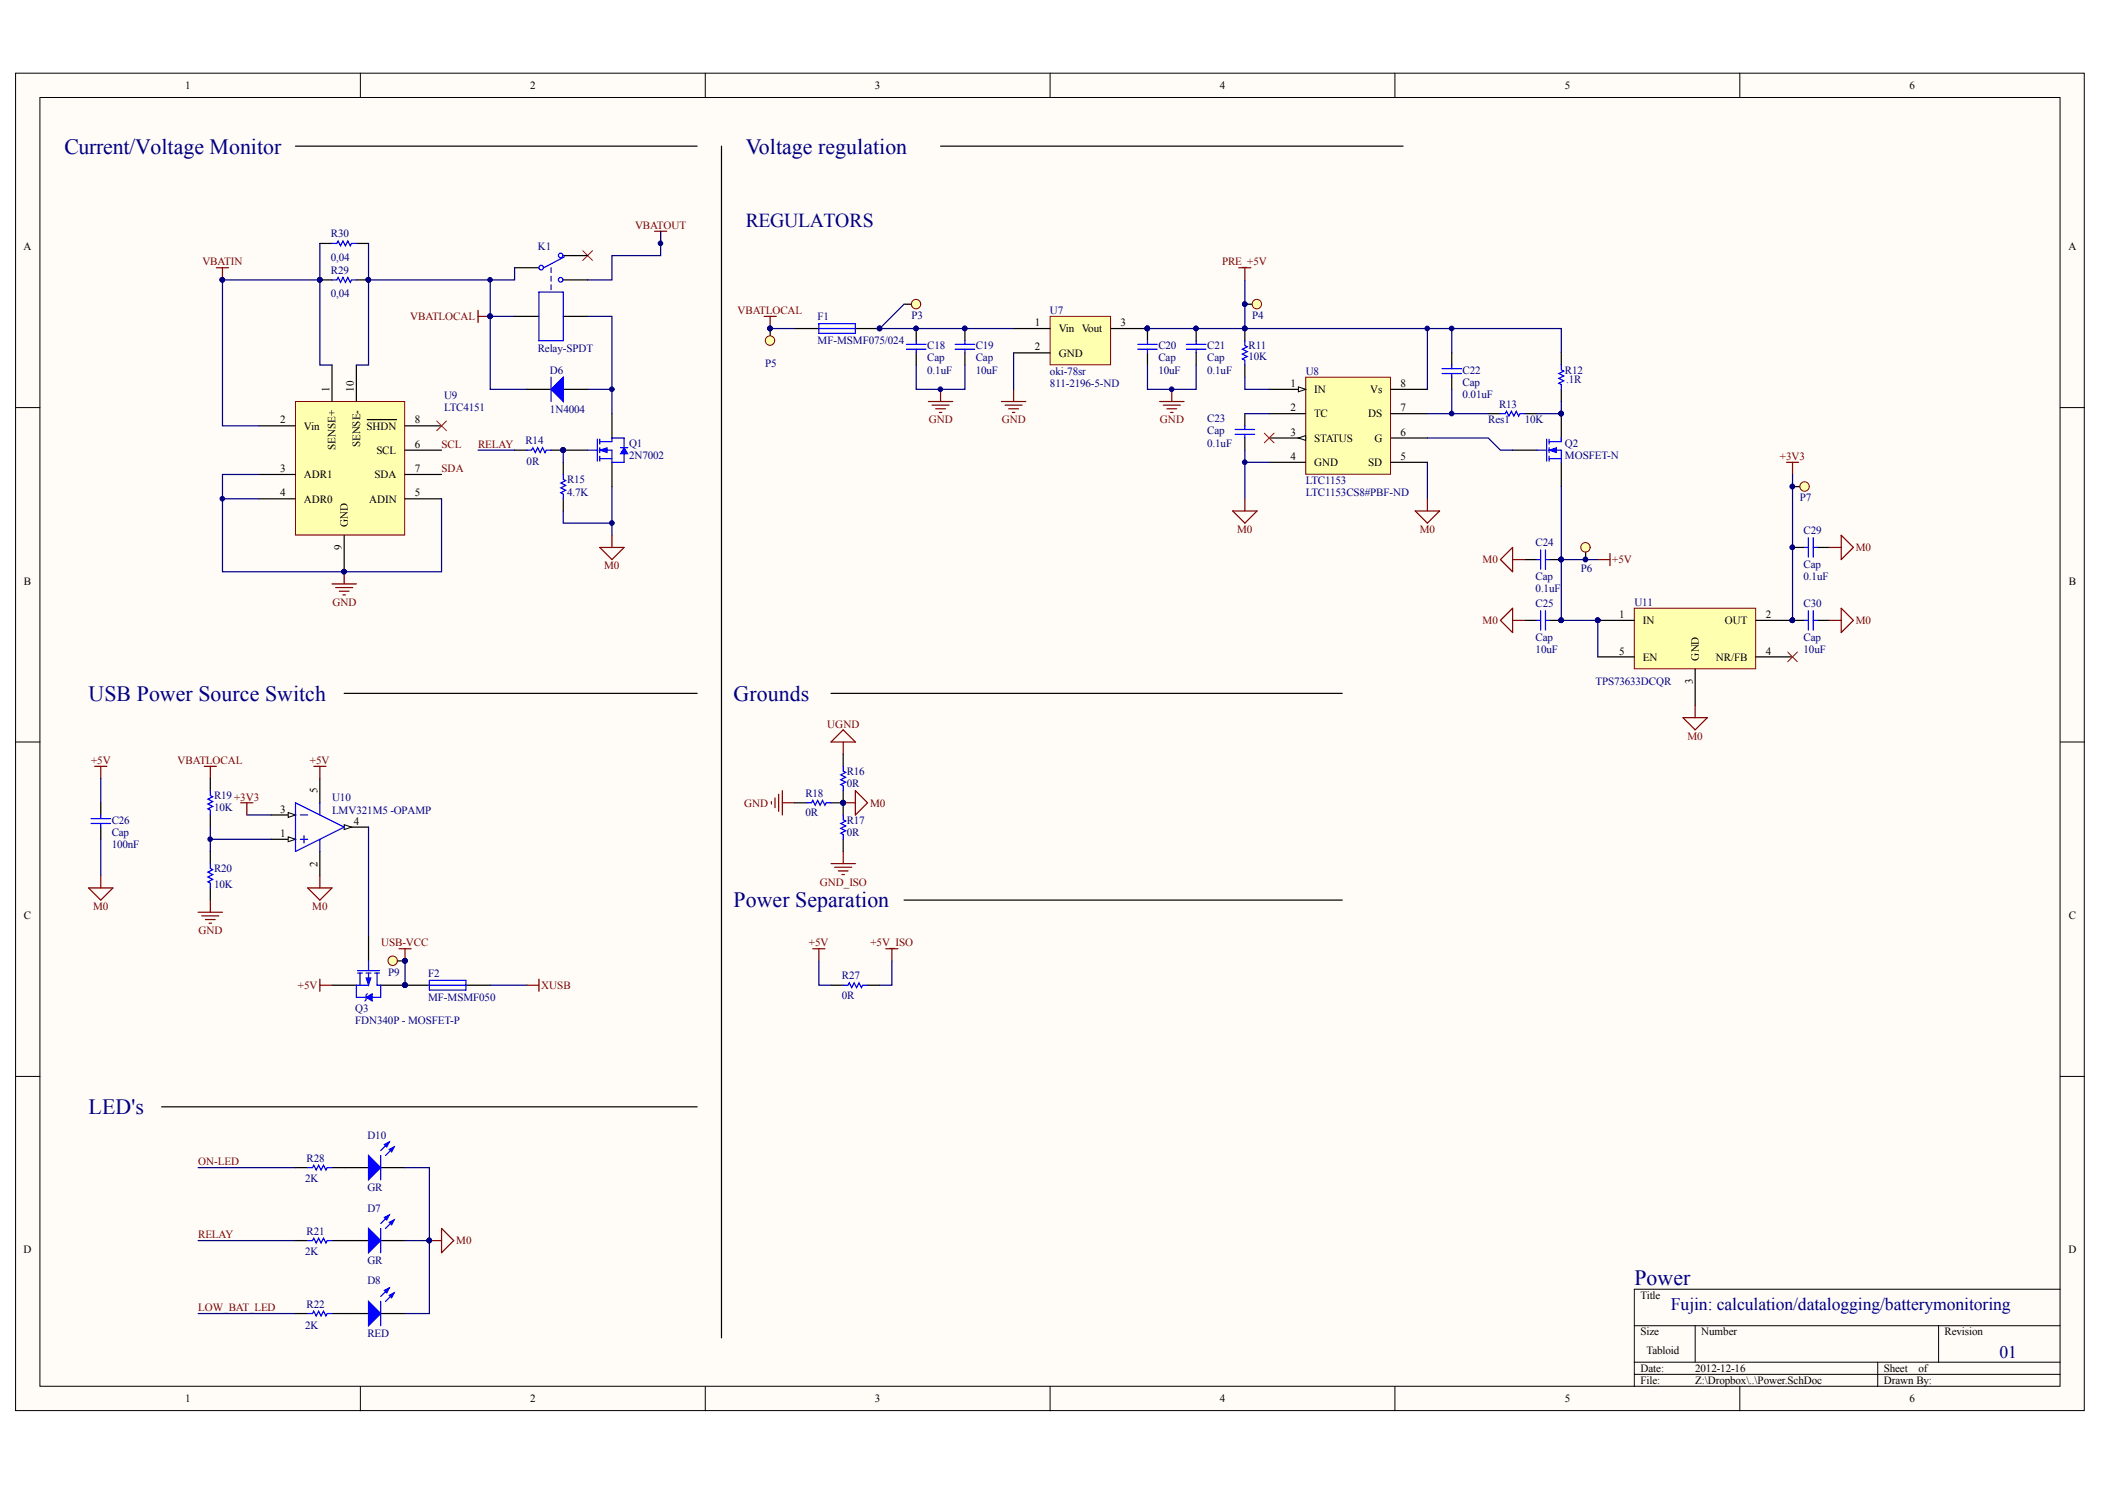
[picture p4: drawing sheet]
<svg xmlns="http://www.w3.org/2000/svg" width="297mm" height="210mm" viewBox="0 0 297 210" stroke-linecap="round" stroke-linejoin="round" font-family="sans-serif">
<defs><g id="words">
<g font-size="3.1" fill="#000080">
<text x="9.1" y="21.7">Current/Voltage Monitor</text>
<text x="105.2" y="21.7">Voltage regulation</text>
<text x="12.5" y="98.8">USB Power Source Switch</text>
<text x="103.5" y="98.8">Grounds</text>
<text x="103.5" y="128">Power Separation</text>
<text x="12.5" y="157.2">LED's</text>
<text x="230.6" y="181.2">Power</text>
</g>
<text font-size="2.8" fill="#000080" x="105.2" y="32">REGULATORS</text>
<g font-size="2.5" fill="#000080">
<text x="235.8" y="184.8">Fujin: calculation/datalogging/batterymonitoring</text>
<text x="282.1" y="191.6">01</text>
</g>
<g font-size="1.6">
<text x="26.2" y="12.5">1</text>
<text x="74.8" y="12.5">2</text>
<text x="123.5" y="12.5">3</text>
<text x="172.1" y="12.5">4</text>
<text x="220.8" y="12.5">5</text>
<text x="269.5" y="12.5">6</text>
<text x="3.3" y="35.3">A</text>
<text x="291.9" y="35.3">A</text>
<text x="146" y="46">1</text>
<text x="149.4" y="46.8">Vin Vout</text>
<text x="158.1" y="46">3</text>
<text x="146" y="49.4">2</text>
<text x="149.4" y="50.3">GND</text>
<text x="39.5" y="59.7">2</text>
<text x="46.5" y="55.2" transform="rotate(-90 46.5 55.2)">1</text>
<text x="49.9" y="55.2" transform="rotate(-90 49.9 55.2)">10</text>
<text x="58.5" y="59.7">8</text>
<text x="182.1" y="54.6">1</text>
<text x="182.1" y="58">2</text>
<text x="185.4" y="55.5">IN</text>
<text x="185.4" y="58.9">TC</text>
<text x="193.1" y="58.9">DS</text>
<text x="193.3" y="55.5">Vs</text>
<text x="197.6" y="58">7</text>
<text x="197.6" y="54.6">8</text>
<text x="42.9" y="60.6">Vin</text>
<text x="47.4" y="63.4" transform="rotate(-90 47.4 63.4)">SENSE+</text>
<text x="50.8" y="63.1" transform="rotate(-90 50.8 63.1)">SENSE-</text>
<text x="51.7" y="60.6">SHDN</text>
<text x="53.1" y="64">SCL</text>
<text x="58.5" y="63.2">6</text>
<text x="182.1" y="61.4">3</text>
<text x="182.1" y="64.9">4</text>
<text x="185.4" y="62.3">STATUS</text>
<text x="185.4" y="65.8">GND</text>
<text x="193.1" y="65.8">SD</text>
<text x="194" y="62.3">G</text>
<text x="197.6" y="64.9">5</text>
<text x="197.6" y="61.4">6</text>
<text x="39.5" y="66.6">3</text>
<text x="39.5" y="70">4</text>
<text x="42.9" y="67.4">ADR1</text>
<text x="42.9" y="70.9">ADR0</text>
<text x="52.1" y="70.9">ADIN</text>
<text x="52.9" y="67.4">SDA</text>
<text x="58.5" y="66.6">7</text>
<text x="58.5" y="70">5</text>
<text x="48.2" y="77.7" transform="rotate(-90 48.2 77.7)">9</text>
<text x="49.1" y="74.3" transform="rotate(-90 49.1 74.3)">GND</text>
<text x="3.4" y="82.5">B</text>
<text x="291.9" y="82.5">B</text>
<text x="228.5" y="87.2">1</text>
<text x="231.8" y="88">IN</text>
<text x="243.4" y="88">OUT</text>
<text x="249.2" y="87.2">2</text>
<text x="228.5" y="92.3">5</text>
<text x="231.8" y="93.2">EN</text>
<text x="239.7" y="93.2" transform="rotate(-90 239.7 93.2)">GND</text>
<text x="242.1" y="93.2">NR/FB</text>
<text x="249.2" y="92.3">4</text>
<text x="238.9" y="96.5" transform="rotate(-90 238.9 96.5)">3</text>
<text x="44.8" y="111.9" transform="rotate(-90 44.8 111.9)">5</text>
<text x="39.5" y="118">1</text>
<text x="39.5" y="114.6">3</text>
<text x="49.9" y="116.4">4</text>
<text x="44.8" y="122.3" transform="rotate(-90 44.8 122.3)">2</text>
<text x="3.4" y="129.6">C</text>
<text x="291.9" y="129.6">C</text>
<text x="3.3" y="176.8">D</text>
<text x="291.9" y="176.8">D</text>
<text x="231.5" y="183.2">Title</text>
<text x="231.5" y="188.4">Size</text>
<text x="232.3" y="191">Tabloid</text>
<text x="240.1" y="188.4">Number</text>
<text x="274.4" y="188.4">Revision</text>
<text x="26.2" y="197.8">1</text>
<text x="74.8" y="197.8">2</text>
<text x="123.5" y="197.8">3</text>
<text x="172.1" y="197.8">4</text>
<text x="220.8" y="197.8">5</text>
<text x="231.5" y="193.5">Date:</text>
<text x="231.5" y="195.3">File:</text>
<text x="239.2" y="193.5">2012-12-16</text>
<text x="239.2" y="195.3">Z:\Dropbox\..\Power.SchDoc</text>
<text x="265.8" y="193.5">Sheet</text>
<text x="265.8" y="195.3">Drawn By:</text>
<text x="269.5" y="197.8">6</text>
<text x="270.7" y="193.5">of</text>
</g>
<g font-size="1.6" fill="#000080">
<text x="46.7" y="33.5">R30</text>
<text x="75.9" y="35.2">K1</text>
<text x="46.7" y="36.8">0,04</text>
<text x="46.7" y="41.9">0,04</text>
<text x="46.7" y="38.6">R29</text>
<text x="115.4" y="45.2">F1</text>
<text x="128.6" y="45">P3</text>
<text x="148.2" y="44.3">U7</text>
<text x="176.7" y="45">P4</text>
<text x="75.9" y="49.6">Relay-SPDT</text>
<text x="77.6" y="52.7">D6</text>
<text x="108" y="51.8">P5</text>
<text x="115.4" y="48.6">MF-MSMF075/024</text>
<text x="130.8" y="52.7">0.1uF</text>
<text x="130.8" y="49.3">C18</text>
<text x="130.8" y="51">Cap</text>
<text x="137.7" y="52.7">10uF</text>
<text x="137.7" y="49.3">C19</text>
<text x="137.7" y="51">Cap</text>
<text x="148.2" y="52.9">oki-78sr</text>
<text x="163.5" y="52.7">10uF</text>
<text x="163.5" y="49.3">C20</text>
<text x="163.5" y="51">Cap</text>
<text x="170.3" y="52.7">0.1uF</text>
<text x="170.3" y="49.3">C21</text>
<text x="170.3" y="51">Cap</text>
<text x="176.2" y="50.8">10K</text>
<text x="176.2" y="49.3">R11</text>
<text x="184.2" y="52.9">U8</text>
<text x="206.4" y="52.7">C22</text>
<text x="220.8" y="52.7">R12</text>
<text x="62.7" y="56.3">U9</text>
<text x="62.7" y="58">LTC4151</text>
<text x="77.6" y="58.2">1N4004</text>
<text x="148.2" y="54.6">811-2196-5-ND</text>
<text x="170.3" y="59.6">C23</text>
<text x="206.4" y="56.1">0.01uF</text>
<text x="206.4" y="54.4">Cap</text>
<text x="210" y="59.7">Res1</text>
<text x="211.5" y="57.5">R13</text>
<text x="215.2" y="59.7">10K</text>
<text x="221" y="54.1">.1R</text>
<text x="74.1" y="62.6">R14</text>
<text x="74.3" y="65.6">0R</text>
<text x="88.8" y="63">Q1</text>
<text x="88.8" y="64.7">2N7002</text>
<text x="170.3" y="63">0.1uF</text>
<text x="170.3" y="61.3">Cap</text>
<text x="220.8" y="63">Q2</text>
<text x="220.8" y="64.7">MOSFET-N</text>
<text x="80" y="70">4.7K</text>
<text x="80" y="68.2">R15</text>
<text x="184.2" y="70">LTC1153CS8#PBF-ND</text>
<text x="184.2" y="68.3">LTC1153</text>
<text x="254" y="70.7">P7</text>
<text x="216.7" y="77.1">C24</text>
<text x="254.5" y="75.3">C29</text>
<text x="216.7" y="83.6">0.1uF</text>
<text x="216.7" y="81.9">Cap</text>
<text x="223.1" y="80.7">P6</text>
<text x="254.5" y="81.9">0.1uF</text>
<text x="254.5" y="80.1">Cap</text>
<text x="216.7" y="85.6">C25</text>
<text x="230.6" y="85.5">U11</text>
<text x="254.5" y="85.6">C30</text>
<text x="216.7" y="92.2">10uF</text>
<text x="216.7" y="90.4">Cap</text>
<text x="254.5" y="92.2">10uF</text>
<text x="254.5" y="90.4">Cap</text>
<text x="225.1" y="96.6">TPS73633DCQR</text>
<text x="30.2" y="112.7">R19 +3V3</text>
<text x="46.9" y="112.9">U10</text>
<text x="113.6" y="112.4">R18</text>
<text x="119.5" y="111">0R</text>
<text x="119.5" y="109.3">R16</text>
<text x="15.8" y="119.6">100nF</text>
<text x="15.8" y="116.2">C26</text>
<text x="15.8" y="117.9">Cap</text>
<text x="30.2" y="114.5">10K</text>
<text x="46.9" y="114.8">LMV321M5 -OPAMP</text>
<text x="113.6" y="115.1">0R</text>
<text x="119.5" y="117.9">0R</text>
<text x="119.5" y="116.2">R17</text>
<text x="30.2" y="125.3">10K</text>
<text x="30.2" y="123">R20</text>
<text x="54.8" y="137.6">P9</text>
<text x="60.4" y="137.8">F2</text>
<text x="50.1" y="142.8">Q3</text>
<text x="60.4" y="141.2">MF-MSMF050</text>
<text x="118.8" y="140.9">0R</text>
<text x="118.8" y="138.1">R27</text>
<text x="50.1" y="144.5">FDN340P - MOSFET-P</text>
<text x="51.8" y="160.6">D10</text>
<text x="43.1" y="166.8">2K</text>
<text x="43.3" y="163.9">R28</text>
<text x="51.8" y="168">GR</text>
<text x="51.8" y="170.9">D7</text>
<text x="43.1" y="177.1">2K</text>
<text x="43.3" y="174.2">R21</text>
<text x="51.8" y="178.3">GR</text>
<text x="43.3" y="184.5">R22</text>
<text x="51.8" y="181.2">D8</text>
<text x="43.1" y="187.5">2K</text>
<text x="51.8" y="188.6">RED</text>
</g>
<g font-size="1.6" fill="#800000">
<text x="89.6" y="32.3">VBATOUT</text>
<text x="28.6" y="37.4">VBATIN</text>
<text x="172.5" y="37.4">PRE_+5V</text>
<text x="57.9" y="45.2">VBATLOCAL</text>
<text x="104.1" y="44.3">VBATLOCAL</text>
<text x="131.1" y="59.7">GND</text>
<text x="141.4" y="59.7">GND</text>
<text x="163.7" y="59.7">GND</text>
<text x="62.3" y="63.2">SCL</text>
<text x="67.5" y="63.2">RELAY</text>
<text x="251.2" y="64.9">+3V3</text>
<text x="62.3" y="66.6">SDA</text>
<text x="174.6" y="75.2">M0</text>
<text x="200.3" y="75.2">M0</text>
<text x="261.9" y="77.7">M0</text>
<text x="85.3" y="80.3">M0</text>
<text x="209.2" y="79.5">M0</text>
<text x="227.5" y="79.5">+5V</text>
<text x="46.9" y="85.5">GND</text>
<text x="209.2" y="88">M0</text>
<text x="261.9" y="88">M0</text>
<text x="12.8" y="107.8">+5V</text>
<text x="25.1" y="107.8">VBATLOCAL</text>
<text x="43.7" y="107.8">+5V</text>
<text x="116.7" y="102.6">UGND</text>
<text x="238.1" y="104.3">M0</text>
<text x="105" y="113.8">GND</text>
<text x="122.8" y="113.8">M0</text>
<text x="115.7" y="124.9">GND_ISO</text>
<text x="13.1" y="128.3">M0</text>
<text x="28" y="131.8">GND</text>
<text x="44.1" y="128.3">M0</text>
<text x="53.8" y="133.5">USB-VCC</text>
<text x="114.2" y="133.5">+5V</text>
<text x="122.8" y="133.5">+5V_ISO</text>
<text x="42" y="139.5">+5V</text>
<text x="76.4" y="139.5">XUSB</text>
<text x="28" y="164.4">ON-LED</text>
<text x="28" y="174.7">RELAY</text>
<text x="64.4" y="175.5">M0</text>
<text x="28" y="185">LOW_BAT_LED</text>
</g>
</g></defs>
<g fill="#fffcf8" stroke="#000" stroke-width=".14">
<path d="M2.2 10.3h291.9v188.7h-291.9z"/>
<path d="M5.6 13.8h285.1v181.8h-285.1z"/>
</g>
<g fill="none" stroke="#000" stroke-width=".14">
<path d="M50.9 10.3v3.5M99.5 10.3v3.5M148.2 10.3v3.5M196.8 10.3v3.5M245.5 10.3v3.5M2.2 57.5h3.4M290.7 57.5h3.5M2.2 104.7h3.4M290.7 104.7h3.5M2.2 151.8h3.4M290.7 151.8h3.5M50.9 195.6v3.4"/>
<path d="M99.5 195.6v3.4M148.2 195.6v3.4M196.8 195.6v3.4M230.6 187h60.1M230.6 192.2h60.1M230.6 193.9h60.1M239.2 187v5.2M245.5 195.6v3.4M265 192.2v3.4M273.6 187v5.2M290.7 181.9h-60.1v13.7"/>
</g>
<path d="M41.7 56.6h15.4v18.9h-15.4z" fill="#ffffb0" stroke="#800000" stroke-width=".14"/>
<g fill="none" stroke="#000" stroke-width=".17">
<path d="M41.7 20.6h56.7M101.8 20.6v168.1M132.7 20.6h65.3M46.9 51.5v5.1M50.3 51.5v5.1M51.8 59.2h4.2M36.5 60.1h5.2M36.5 66.9h5.2M36.5 70.4h5.2M48.6 75.5v5.2M57.2 60.1h5.1M57.2 66.9h5.1"/>
<path d="M57.2 70.4h5.1M57.2 63.5h5.1M29.7 109.8v1.7M29.7 115v1.7M38.3 118.4h3.4M29.7 120.1v1.7M29.7 125.3v1.7M45.1 120.1v3.4M57.2 139h3.4M65.7 139h3.5M22.8 156.1h75.6M41.7 175h1.7"/>
<path d="M46.9 175h5.1M53.7 175h3.5M41.7 185.3h1.7M46.9 185.3h5.1M53.7 185.3h3.5"/>
</g>
<g fill="#000080" stroke="#000080" stroke-width=".14">
<circle cx="48.5" cy="80.6" r=".32"/>
<circle cx="31.4" cy="39.5" r=".32"/>
<circle cx="31.4" cy="70.3" r=".32"/>
<circle cx="29.6" cy="118.4" r=".32"/>
<circle cx="57.1" cy="135.5" r=".33"/>
<circle cx="57.1" cy="139" r=".33"/>
</g>
<path d="M30.5 37.8h1.8M31.4 37.8v1.7M28.8 108.1h1.7M29.7 108.1v1.7M28 128.7h3.4M28.5 129.2h2.4M29 129.7h1.4M29.5 130.2h.3M29.7 127v1.7M56.3 133.8h1.7M57.2 133.8v1.7" fill="none" stroke="#800000" stroke-width=".17"/>
<path d="M61.6 59.4l1.4 1.4M63 59.4l-1.4 1.4" fill="none" stroke="#f00" stroke-width=".14"/>
<path d="M31.4 70.4h5.1M36.5 66.9h-5.1v13.8h30.9v-10.3M29.7 116.7v3.4M29.7 118.4h8.6M34.8 115h3.5M69.2 139h5.1M28 175h13.7M28 185.3h13.7" fill="none" stroke="#000080" stroke-width=".17"/>
<g fill="#00f" stroke="#00f" stroke-width=".17">
<path d="M52 183.6l1.7 1.7-1.7 1.7z"/>
<path d="M54.9 182.7l.7-.3-.3 .7z"/>
<path d="M54.2 182l.7-.3-.3 .7z"/>
<path d="M52 173.3l1.7 1.7-1.7 1.7z"/>
<path d="M54.9 172.4l.7-.3-.3 .7z"/>
<path d="M54.2 171.7l.7-.3-.3 .7z"/>
</g>
<path d="M29.7 111.5v.7l.3 .2-.7 .3 .7 .4-.7 .3 .7 .4-.7 .3 .4 .2v.7M29.7 121.8v.7l.3 .2-.7 .3 .7 .4-.7 .3 .7 .4-.7 .3 .4 .2v.7M60.6 138.3h5.1v1.4h-5.1zM60.6 139h5.1M43.4 175h.7l.2-.3 .3 .6 .4-.6 .3 .6 .3-.6 .4 .6 .2-.3h.7M53.7 173.3v3.4M54.9 171.4l-1.2 1.2M55.6 172.1l-1.2 1.2M43.4 185.3h.7l.2-.3 .3 .6 .4-.6 .3 .6 .3-.6 .4 .6 .2-.3h.7M53.7 183.6v3.4M54.9 181.7l-1.2 1.2M55.6 182.4l-1.2 1.2" fill="none" stroke="#00f" stroke-width=".17"/>
<path d="M40.7 118.1l1 .3-1 .3z" fill="#fffcf8" stroke="#000" stroke-width=".14"/>
<path d="M38.3 115h3.4" fill="none" stroke="#000" stroke-width=".17"/>
<path d="M40.7 114.6l1 .4-1 .3z" fill="#fffcf8" stroke="#000" stroke-width=".14"/>
<path d="M45.1 109.8v3.4M48.6 116.7h3.4" fill="none" stroke="#000" stroke-width=".17"/>
<path d="M48.6 116.3l1 .4-1 .3z" fill="#fffcf8" stroke="#000" stroke-width=".14"/>
<g fill="none" stroke="#00f" stroke-width=".17">
<path d="M12.8 115.5h2.8M12.8 116.2h2.8M14.2 115v.5M14.2 116.2v.5M41.7 113.2l6.9 3.5-6.9 3.4zM42.4 115h1M42.4 118.4h1M42.9 117.9v1M45.1 113.2v1.8M45.1 118.4v1.7M50.5 136.9h3M50.5 137.3h.6"/>
<path d="M50.8 137.3v1.7M51.7 137.3h.6M52 137.3v1.7h-1.7v1.7h1.4M52 135.5v1.4M52.9 137.3h.6M53.2 137.3v1.7h.5v1.7h-1.2M51.8 140.2l-.1 .2v.6l-.2 .2"/>
</g>
<path d="M14.2 109.8v3.4M14.2 118.4v5.1M52 116.7v15.4M57.2 135.5v3.5" fill="none" stroke="#000080" stroke-width=".17"/>
<path d="M14.2 113.2v1.8M14.2 116.7v1.7M46.9 139h3.4M52 132.1v3.4M53.7 139h3.5" fill="none" stroke="#000" stroke-width=".17"/>
<g fill="#000080" stroke="#000080" stroke-width=".14">
<circle cx="57.1" cy="139" r=".33"/>
<circle cx="57.1" cy="135.5" r=".33"/>
</g>
<g fill="#00f" stroke="#00f" stroke-width=".14">
<path d="M51.7 137.9h.6l-.3 1.1z"/>
<path d="M51.7 140.7l.8-.5v1z"/>
</g>
<path d="M13.4 108.1h1.7M14.2 108.1v1.7M44.3 108.1h1.7M45.1 108.1v1.7M45.1 138.1v1.7M45.1 139h1.8" fill="none" stroke="#800000" stroke-width=".17"/>
<path d="M148.2 44.6h8.5v6.9h-8.5z" fill="#ffffb0" stroke="#800000" stroke-width=".14"/>
<path d="M143 46.3h5.2M143 49.8h5.2M156.8 46.3h5.1" fill="none" stroke="#000" stroke-width=".17"/>
<g fill="#000080" stroke="#000080" stroke-width=".14">
<circle cx="161.9" cy="46.3" r=".32"/>
<circle cx="108.6" cy="46.3" r=".32"/>
</g>
<path d="M174.8 37.8h1.7M175.7 37.8v1.7M107.8 44.6h1.7M108.7 44.6v1.7M141.3 56.6h3.4M141.8 57.2h2.4M142.3 57.7h1.4M142.9 58.2h.3M143 54.9v1.7" fill="none" stroke="#800000" stroke-width=".17"/>
<path d="M184.2 53.2h12v13.7h-12z" fill="#ffffb0" stroke="#800000" stroke-width=".14"/>
<path d="M179.1 54.9h5.1" fill="none" stroke="#000" stroke-width=".17"/>
<path d="M183.2 54.6l1 .3-1 .4z" fill="#fffcf8" stroke="#000" stroke-width=".14"/>
<path d="M179.1 58.4h5.1M179.1 61.8h5.1" fill="none" stroke="#000" stroke-width=".17"/>
<path d="M183.2 61.8l1-.4v.7z" fill="#fffcf8" stroke="#000" stroke-width=".14"/>
<g fill="none" stroke="#000" stroke-width=".17">
<path d="M112.1 46.3h3.4M120.7 46.3h3.4M129.3 46.3v1.8M129.3 49.8v1.7M136.2 46.3v1.8M136.2 49.8v1.7M161.9 46.3v1.8M161.9 49.8v1.7M168.8 46.3v1.8M168.8 49.8v1.7M175.7 46.3v1.8M175.7 51.5v1.7"/>
<path d="M175.7 58.4v1.7M196.3 58.4h5.1M196.3 54.9h5.1M204.9 49.8v1.7M204.9 53.2v1.7M210 58.4h1.7M215.2 58.4h1.7M220.3 49.8v1.7M220.3 54.9v1.7M220.3 58.4v3.4M175.7 61.8v1.7M179.1 65.2h5.1"/>
<path d="M196.3 65.2h5.1M196.3 61.8h5.1M213.4 63.5h3.5M215.2 78.9h1.7M218.6 78.9h1.7M220.3 65.2v3.4M215.2 87.5h1.7M218.6 87.5h1.7"/>
</g>
<path d="M178.4 61.1l1.4 1.4M179.8 61.1l-1.4 1.4" fill="none" stroke="#f00" stroke-width=".14"/>
<g fill="none" stroke="#00f" stroke-width=".17">
<path d="M115.5 45.7h5.2v1.3h-5.2zM115.5 46.3h5.2M127.9 48.6h2.8M127.9 49.3h2.8M129.3 48.1v.5M129.3 49.3v.5M134.8 48.6h2.7M134.8 49.3h2.7M136.2 48.1v.5M136.2 49.3v.5M160.5 48.6h2.8M160.5 49.3h2.8"/>
<path d="M161.9 48.1v.5M161.9 49.3v.5M167.4 48.6h2.8M167.4 49.3h2.8M168.8 48.1v.5M168.8 49.3v.5M175.7 48.1v.6l.3 .2-.7 .4 .7 .3-.7 .3 .7 .4-.7 .3 .4 .2v.7M203.5 52h2.7M203.5 52.7h2.7M204.9 51.5v.5M204.9 52.7v.5M211.7 58.4h.7l.2-.4 .3 .7 .4-.7 .3 .7 .4-.7 .3 .7 .2-.3h.7"/>
<path d="M220.3 51.5v.7l.4 .2-.7 .3 .7 .3-.7 .4 .7 .3-.7 .4 .3 .1v.7M174.3 60.6h2.7M174.3 61.3h2.7M175.7 60.1v.5M175.7 61.3v.5M216.9 63.5h1.4M216.9 78.9h.5M217.4 77.6v2.7M218.1 77.6v2.7M218.1 78.9h.5M218.3 62v3M218.6 63.5h1.7v1.7"/>
<path d="M218.6 64.7h1.7M218.6 62v.6M218.6 63.2v.6M218.6 64.4v.6M220.3 61.8v.5h-1.7M216.9 87.5h.5M217.4 86.1v2.8M218.1 86.1v2.8M218.1 87.5h.5"/>
</g>
<g fill="#000080" stroke="#000080" stroke-width=".14">
<circle cx="220.3" cy="58.3" r=".32"/>
<circle cx="129.3" cy="46.3" r=".32"/>
<circle cx="136.1" cy="46.3" r=".32"/>
<circle cx="161.9" cy="46.3" r=".32"/>
<circle cx="168.8" cy="46.3" r=".32"/>
<circle cx="220.3" cy="78.9" r=".32"/>
<circle cx="220.3" cy="87.5" r=".32"/>
<circle cx="132.7" cy="54.9" r=".32"/>
<circle cx="175.6" cy="46.3" r=".33"/>
<circle cx="52" cy="39.5" r=".32"/>
<circle cx="124.1" cy="46.3" r=".32"/>
<circle cx="45.1" cy="39.5" r=".33"/>
<circle cx="31.4" cy="39.5" r=".32"/>
<circle cx="204.8" cy="58.3" r=".33"/>
<circle cx="204.8" cy="46.3" r=".33"/>
<circle cx="93.2" cy="34.3" r=".32"/>
</g>
<path d="M218.6 63.5l1-.3v.6z" fill="#00f" stroke="#00f" stroke-width=".14"/>
<path d="M92.4 32.6h1.7M93.2 32.6v1.7M131 56.6h3.4M131.5 57.2h2.4M132 57.7h1.4M132.6 58.2h.3M132.7 54.9v1.7M225.5 78.9h1.7M227.2 78.1v1.7" fill="none" stroke="#800000" stroke-width=".17"/>
<path d="M31.4 39.5v20.6h5.1M45.1 39.5v12h1.8M52 39.5v12h-1.7M175.7 39.5v6.8M161.9 46.3h58.4v3.5M204.9 46.3v3.5M204.9 54.9v3.5" fill="none" stroke="#000080" stroke-width=".17"/>
<path d="M230.6 85.8h17.1v8.5h-17.1z" fill="#ffffb0" stroke="#800000" stroke-width=".14"/>
<g fill="none" stroke="#000" stroke-width=".17">
<path d="M86.4 58.4v3.4M72.6 63.5h1.7M77.8 63.5h5.1M79.5 65.2v1.7M79.5 70.4v1.7M86.4 65.2v3.4M48.6 97.8h49.8M117.3 97.8h72.1M225.5 92.7h5.1M225.5 87.5h5.1M239.2 94.4v5.1M247.8 92.7h5.1"/>
<path d="M247.8 87.5h5.1M112.1 113.2h1.7M117.3 113.2h1.7M119 106.4v1.7M119 111.5v3.5M119 118.4v1.7M55.4 135.5h1.8M117.3 139h1.7M122.4 139h1.7M127.6 127h61.8"/>
</g>
<g fill="#000080" stroke="#000080" stroke-width=".14">
<circle cx="252.9" cy="87.5" r=".32"/>
<circle cx="225.5" cy="87.5" r=".33"/>
<circle cx="79.5" cy="63.5" r=".32"/>
<circle cx="86.3" cy="73.8" r=".33"/>
<circle cx="69.1" cy="39.5" r=".32"/>
<circle cx="69.1" cy="44.6" r=".32"/>
<circle cx="108.6" cy="46.3" r=".32"/>
<circle cx="175.6" cy="65.2" r=".33"/>
<circle cx="201.4" cy="46.3" r=".32"/>
<circle cx="220.3" cy="78.9" r=".32"/>
<circle cx="60.6" cy="175" r=".32"/>
<circle cx="119" cy="113.2" r=".33"/>
<circle cx="86.3" cy="54.9" r=".33"/>
<circle cx="57.1" cy="135.5" r=".33"/>
</g>
<path d="M82.2 35.4l1.4 1.3M83.6 35.4l-1.4 1.3M252.3 92l1.3 1.3M253.6 92l-1.3 1.3" fill="none" stroke="#f00" stroke-width=".14"/>
<g fill="none" stroke="#800000" stroke-width=".17">
<path d="M67.5 43.8v1.7M67.5 44.6h1.7M84.6 77.2h3.5l-1.7 1.7zM86.4 75.5v1.7M252.1 65.2h1.7M252.9 65.2v1.7M34 113.2h1.7M34.8 113.2v1.8M108.9 113.1v.3M109.4 112.6v1.3M109.9 112v2.4M110.4 113.2h1.7"/>
<path d="M110.4 111.5v3.5M117.3 104.7l1.7-1.7 1.7 1.7zM119 113.2h1.7M119 104.7v1.7M120.7 111.5l1.7 1.7-1.7 1.8zM12.5 125.3h3.4l-1.7 1.7zM14.2 123.5v1.8M43.4 125.3h3.5l-1.8 1.7zM45.1 123.5v1.8M74.3 139h1.7M76 138.1v1.7M114.7 133.8h1.7"/>
<path d="M115.5 133.8v1.7M117.3 121.8h3.4M117.8 122.3h2.4M118.3 122.9h1.4M118.8 123.4h.4M119 120.1v1.7M125 133.8h1.7M125.9 133.8v1.7M60.6 175h1.7M62.3 173.3l1.7 1.7-1.7 1.7z"/>
</g>
<g fill="none" stroke="#00f" stroke-width=".17">
<path d="M74.3 63.5h.7l.2-.3 .3 .6 .4-.6 .3 .6 .4-.6 .3 .6 .2-.3h.7M79.5 66.9v.7l.3 .2-.7 .3 .7 .4-.7 .3 .7 .4-.7 .3 .4 .2v.7M82.9 63.5h1.4M84.3 62v3M84.6 62.3h1.8v-.5h1.7v1.4M84.6 63.5h1.8v1.7h1.7v-1.2M84.6 64.7h1.8M84.6 62v.6M84.6 63.2v.6M84.6 64.4v.6M87.6 63.2h1M113.8 113.2h.7l.2-.3 .3 .7 .4-.7 .3 .7 .4-.7 .3 .7 .2-.4h.7"/>
<path d="M119 108.1v.7l.3 .2-.7 .3 .7 .3-.7 .4 .7 .3-.7 .4 .4 .1v.7M119 115v.6l.3 .2-.7 .4 .7 .3-.7 .3 .7 .4-.7 .3 .4 .2v.7M119 139h.7l.1-.4 .4 .7 .3-.7 .4 .7 .3-.7 .4 .7 .1-.3h.7"/>
</g>
<g fill="none" stroke="#000080" stroke-width=".17">
<path d="M69.2 39.5v5.1M93.2 32.6v3.5h-6.8v3.4h-3.5M69.2 44.6v10.3h5.1M69.2 44.6h3.4M82.9 44.6h3.5v13.8M82.9 54.9h3.5M108.7 46.3h3.4M129.3 51.5v3.4h6.9v-3.4M143 49.8v5.1M161.9 51.5v3.4h6.9v-3.4M175.7 53.2v1.7h3.4M175.7 58.4h3.4"/>
<path d="M201.4 58.4h8.6M201.4 46.3v8.6M67.5 63.5h5.1M79.5 72.1v1.7h6.9M79.5 63.5v1.7M86.4 68.6v6.9M175.7 63.5v6.9M175.7 65.2h3.4M201.4 61.8h8.6l1.7 1.7h1.7M201.4 65.2v5.2M220.3 68.6v10.3h5.2M252.9 66.9v20.6"/>
<path d="M225.5 87.5v5.2M115.5 135.5v3.5h1.8M125.9 135.5v3.5h-1.8M60.6 175v10.3h-3.4"/>
</g>
<g fill="#00f" stroke="#00f" stroke-width=".14">
<path d="M84.6 63.5l1.1-.3v.6z"/>
<path d="M88.1 63.2l.5 .8h-1z"/>
</g>
<circle cx="55.4" cy="135.5" r=".66" fill="#ffffb0" stroke="#800000" stroke-width=".14"/>
<g fill="#000080" stroke="#000080" stroke-width=".14">
<circle cx="57.1" cy="135.5" r=".33"/>
<circle cx="175.6" cy="42.9" r=".33"/>
</g>
<path d="M175.7 42.9h1.7" fill="none" stroke="#000" stroke-width=".17"/>
<circle cx="177.3" cy="42.9" r=".66" fill="#ffffb0" stroke="#800000" stroke-width=".14"/>
<g fill="#000080" stroke="#000080" stroke-width=".14">
<circle cx="175.6" cy="42.9" r=".33"/>
<circle cx="223.7" cy="78.9" r=".32"/>
</g>
<path d="M223.8 77.2v1.7" fill="none" stroke="#000" stroke-width=".17"/>
<circle cx="223.7" cy="77.2" r=".66" fill="#ffffb0" stroke="#800000" stroke-width=".14"/>
<g fill="#000080" stroke="#000080" stroke-width=".14">
<circle cx="223.7" cy="78.9" r=".32"/>
<circle cx="252.9" cy="68.6" r=".32"/>
</g>
<path d="M252.9 68.6h1.8" fill="none" stroke="#000" stroke-width=".17"/>
<circle cx="254.6" cy="68.6" r=".66" fill="#ffffb0" stroke="#800000" stroke-width=".14"/>
<g fill="#000080" stroke="#000080" stroke-width=".14">
<circle cx="252.9" cy="68.6" r=".32"/>
<circle cx="108.6" cy="46.3" r=".32"/>
</g>
<path d="M108.7 46.3v1.8" fill="none" stroke="#000" stroke-width=".17"/>
<circle cx="108.7" cy="48" r=".66" fill="#ffffb0" stroke="#800000" stroke-width=".14"/>
<circle cx="108.6" cy="46.3" r=".32" fill="#000080" stroke="#000080" stroke-width=".14"/>
<path d="M127.6 42.9h1.7" fill="none" stroke="#000" stroke-width=".17"/>
<circle cx="129.3" cy="42.9" r=".66" fill="#ffffb0" stroke="#800000" stroke-width=".14"/>
<path d="M45.1 34.3v5.2h-13.7M52 34.3v5.2h20.6v-1.7M127.6 42.9l-3.5 3.4h18.9M220.3 56.6v1.8h-3.4M220.3 78.9v8.6h5.2M28 164.7h13.7M57.2 164.7h3.4v10.3h-3.4" fill="none" stroke="#000080" stroke-width=".17"/>
<g fill="#000080" stroke="#000080" stroke-width=".14">
<circle cx="124.1" cy="46.3" r=".32"/>
<circle cx="165.3" cy="54.9" r=".32"/>
<circle cx="60.6" cy="175" r=".32"/>
<circle cx="220.3" cy="58.3" r=".32"/>
<circle cx="225.5" cy="87.5" r=".33"/>
<circle cx="220.3" cy="87.5" r=".32"/>
<circle cx="220.3" cy="78.9" r=".32"/>
<circle cx="252.9" cy="87.5" r=".32"/>
<circle cx="252.9" cy="77.2" r=".32"/>
<circle cx="52" cy="39.5" r=".32"/>
<circle cx="45.1" cy="39.5" r=".33"/>
<circle cx="31.4" cy="39.5" r=".32"/>
<circle cx="48.5" cy="80.6" r=".32"/>
</g>
<g fill="none" stroke="#800000" stroke-width=".17">
<path d="M163.6 56.6h3.5M164.2 57.2h2.4M164.7 57.7h1.3M165.2 58.2h.3M165.4 54.9v1.7M173.9 72.1h3.5l-1.7 1.7zM175.7 70.4v1.7M199.7 72.1h3.4l-1.7 1.7zM201.4 70.4v1.7M211.7 78.9l1.7-1.7v3.5zM213.4 78.9h1.8M258.1 77.2h1.7"/>
<path d="M259.8 75.5l1.7 1.7-1.7 1.7zM46.9 82.4h3.4M47.4 82.9h2.4M47.9 83.4h1.4M48.4 83.9h.3M48.6 80.7v1.7M211.7 87.5l1.7-1.7v3.4zM213.4 87.5h1.8M239.2 99.5v1.7M258.1 87.5h1.7M259.8 85.8l1.7 1.7-1.7 1.7zM237.5 101.2h3.4l-1.7 1.8z"/>
</g>
<g fill="none" stroke="#000" stroke-width=".17">
<path d="M45.1 39.5h1.8M45.1 34.3h1.8M50.3 39.5h1.7M50.3 34.3h1.7M72.6 37.8h3.4M79.5 36.1h3.4M79.5 39.5h3.4M72.6 44.6h3.4M74.3 54.9h3.5M79.5 44.6h3.4M79.5 54.9h3.4M252.9 77.2h1.8"/>
<path d="M256.4 77.2h1.7M252.9 87.5h1.8M256.4 87.5h1.7M41.7 164.7h1.7M46.9 164.7h5.1M53.7 164.7h3.5"/>
</g>
<g fill="#00f" stroke="#00f" stroke-width=".17">
<path d="M52 163l1.7 1.7-1.7 1.7z"/>
<path d="M54.9 162.1l.7-.3-.3 .7z"/>
<path d="M54.2 161.5l.7-.4-.3 .7z"/>
<path d="M77.8 54.9l1.7-1.7v3.4z"/>
</g>
<g fill="none" stroke="#00f" stroke-width=".17">
<path d="M46.9 34.3h.6l.2-.3 .4 .7 .3-.7 .3 .7 .4-.7 .3 .7 .2-.4h.7M46.9 39.5h.6l.2-.4 .4 .7 .3-.7 .3 .7 .4-.7 .3 .7 .2-.3h.7M77.8 37.8v.7M77.8 39v.7M79.7 36.2l-3 1.6M76 41.2h3.5v6.9h-3.5zM77.8 40.2v.7M77.8 53.2v3.4M254.7 77.2h.5M255.2 75.9v2.7M255.9 75.9v2.7M255.9 77.2h.5"/>
<path d="M254.7 87.5h.5M255.2 86.1v2.8M255.9 86.1v2.8M255.9 87.5h.5M43.4 164.7h.7l.2-.3 .3 .7 .4-.7 .3 .7 .3-.7 .4 .7 .2-.4h.7M53.7 163v3.4M54.9 161.1l-1.2 1.2M55.6 161.8l-1.2 1.2"/>
<circle cx="76.4" cy="37.8" r=".32"/>
<circle cx="79.1" cy="39.5" r=".32"/>
<circle cx="79.1" cy="36" r=".32"/>
</g>
<use href="#words"/>
</svg>
